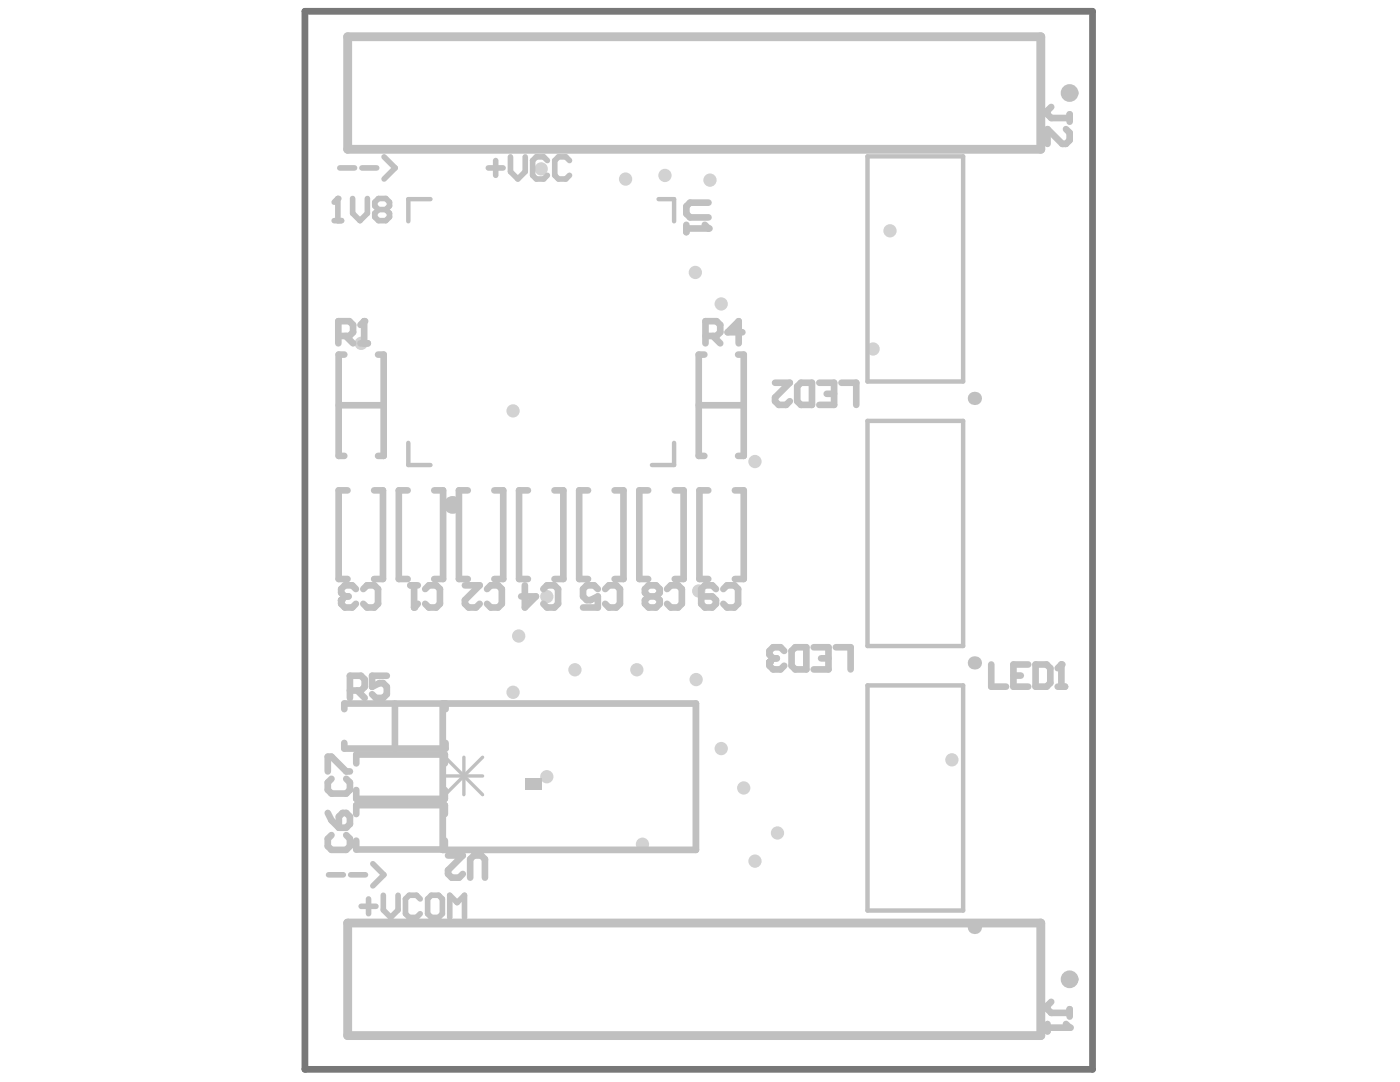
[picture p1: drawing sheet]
<svg xmlns="http://www.w3.org/2000/svg" width="279mm" height="216mm" viewBox="0 0 279 216" stroke-linecap="round" stroke-linejoin="round" font-family="sans-serif">
<path d="M60.9 2.3h157.1v211.1h-157.1z" fill="none" stroke="#787878" stroke-width="1.3"/>
<path d="M60.9 2.3h157.1v211.1h-157.1z" fill="none" stroke="#787878" stroke-width=".22"/>
<g fill="#d2d2d2">
<circle cx="143.9" cy="149.4" r="1.33"/>
<circle cx="138.8" cy="54.4" r="1.33"/>
<circle cx="109.1" cy="155" r="1.33"/>
<circle cx="109.1" cy="119" r="1.33"/>
<circle cx="190" cy="151.6" r="1.33"/>
<circle cx="102.4" cy="138.1" r="1.33"/>
<circle cx="103.5" cy="126.9" r="1.33"/>
<circle cx="141.7" cy="35.9" r="1.33"/>
<circle cx="108" cy="33.7" r="1.33"/>
<circle cx="127.1" cy="133.6" r="1.33"/>
<circle cx="138.9" cy="135.6" r="1.33"/>
<circle cx="114.7" cy="133.6" r="1.33"/>
<circle cx="132.7" cy="35" r="1.33"/>
<circle cx="102.4" cy="82" r="1.33"/>
<circle cx="72.1" cy="68.5" r="1.33"/>
<circle cx="143.9" cy="60.7" r="1.33"/>
<circle cx="177.6" cy="46.1" r="1.33"/>
<circle cx="128.2" cy="168.5" r="1.33"/>
<circle cx="150.7" cy="171.8" r="1.33"/>
<circle cx="124.8" cy="35.7" r="1.33"/>
<circle cx="155.2" cy="166.2" r="1.33"/>
<circle cx="148.4" cy="157.2" r="1.33"/>
<circle cx="174.2" cy="69.6" r="1.33"/>
<circle cx="150.7" cy="92.1" r="1.33"/>
<circle cx="139.4" cy="117.9" r="1.33"/>
</g>
<path d="M104.9 155.3h3.3v2.3h-3.3z" fill="#c0c0c0"/>
<g fill="none" stroke="#c0c0c0" stroke-width="1.3">
<path d="M137 44.9v1.4M137 45.6h4.4M141.4 40.4h-3.7l-.7 .8v1.4l.7 .8h3.7M68.7 70.8h-1.1v20.2h1.1M75.4 70.8h1.2v20.2h-1.2M140.6 70.8h-1.2v20.2h1.2M147.3 70.8h1.1v20.2h-1.1M67.6 80.9h9M69.4 97.9h-1.8v17.6h1.8M74.7 97.9h1.7v17.6h-1.7M81.4 97.9h-1.8v17.6h1.8M86.7 97.9h1.7v17.6h-1.7"/>
<path d="M93.4 97.9h-1.8v17.6h1.8M98.7 97.9h1.7v17.6h-1.7M105.4 97.9h-1.8v17.6h1.8M110.7 97.9h1.7v17.6h-1.7M117.4 97.9h-1.8v17.6h1.8M122.7 97.9h1.7v17.6h-1.7M129.4 97.9h-1.8v17.6h1.8M134.7 97.9h1.7v17.6h-1.7M139.4 80.9h9M141.4 97.9h-1.8v17.6h1.8M146.7 97.9h1.7v17.6h-1.7M92.8 116.8h2.9l-2.9 2.9v.8l.7 .7h1.5l.7-.7"/>
<path d="M97.2 117.5l.7-.7h1.5l.7 .7v3l-.7 .7h-1.5l-.7-.7M129.4 119l-.7 .7v.8l.7 .7h1.5l.8-.7v-.8l-.8-.7M129.4 119l-.7-.7v-.8l.7-.7h1.5l.8 .7v.8l-.8 .7M129.4 119h1.5M133.1 117.5l.8-.7h1.4l.8 .7v3l-.8 .7h-1.4l-.8-.7M68.7 148.2v1.2h20.2v-1.2M71.1 152.3v-1.7h17.7v1.7M71.1 157.6v1.8h17.7v-1.8M78.8 140.4v9M88.4 140.4v29.2h50.5v-29.2h-70.2v1.1M88.9 140.4v1.1M71.1 162.4v-1.7h17.7v1.7"/>
<path d="M71.1 167.7v1.8h17.7v-1.8"/>
</g>
<path d="M85.9 39.7h-4.4v4.5M131.4 39.7h3.1v4.5M173.1 31.2h19.1v44.9h-19.1zM81.5 88.4v4.4h4.4M134.5 88.4v4.4h-4.4M173.1 84h19.1v44.9h-19.1zM173.1 136.8h19.1v44.9h-19.1z" fill="none" stroke="#c0c0c0" stroke-width=".88"/>
<path d="M69.4 7.3h138.3v22.5h-138.3zM69.4 184.2h138.3v22.4h-138.3z" fill="none" stroke="#c0c0c0" stroke-width="1.8"/>
<circle cx="141.4" cy="45.6" r=".66" fill="#c0c0c0"/>
<g fill="none" stroke="#c0c0c0" stroke-width="1.3">
<path d="M140.7 44.9l.7 .7M67.5 67h2.2l.8-.7v-1.5l-.8-.7h-2.2v4.4M69 67l1.5 1.5M71.9 68.5h1.5M72.7 64.1v4.4M69.8 137.8h2.2l.8-.7v-1.5l-.8-.8h-2.2v4.5M71.3 137.8l1.5 1.5M77.2 134.8h-2.9v2.3l1.4-.8h.8l.7 .8v1.4l-.7 .8h-1.5l-.7-.8M65.4 153.9v-2.9h.8l2.9 2.9h.7M66.2 155.4l-.8 .7v1.5l.8 .8h2.9l.7-.8v-1.5l-.7-.7M65.4 162.2l.8 1.5 1.4 1.5M66.2 166.6l-.8 .8v1.4l.8 .8h2.9l.7-.8v-1.4l-.7-.8"/>
<path d="M68.4 162.2h.7l.7 .8v1.4l-.7 .8h-1.5v-2.2zM89.4 170.7h3l-3 3v.7l.8 .7h1.4l.8-.7M93.8 175.1v-3.7l.8-.7h1.4l.8 .7v3.7"/>
</g>
<g fill="none" stroke="#c0c0c0" stroke-width="1.1">
<path d="M67.8 33.5h3M72.2 33.5h3M76.7 31.3l2.2 2.2-2.2 2.2M97.5 33.5h2.9M98.9 32v3M101.9 31.3v2.9l1.4 1.5 1.5-1.5v-2.9M109.2 32l-.7-.7h-1.5l-.7 .7v3l.7 .7h1.5l.7-.7M113.7 32l-.8-.7h-1.5l-.7 .7v3l.7 .7h1.5l.8-.7M65.6 174.6h2.9M70 174.6h2.9M73.6 179.4v2.9M74.4 172.3l2.2 2.3-2.2 2.2"/>
<path d="M76.5 178.6v3l1.5 1.5 1.4-1.5v-3M83.9 179.4l-.8-.8h-1.4l-.8 .8v2.9l.8 .8h1.4l.8-.8M86.1 178.6h1.4l.8 .8v2.9l-.8 .8h-1.4l-.8-.8v-2.9zM72.1 180.8h2.9M89.8 183.1v-4.5l1.4 1.5 1.5-1.5v4.5"/>
</g>
<path d="M88.8 151.1l7.5 7.5M88.8 154.8h7.5M92.6 151.1v7.5M96.3 151.1l-7.5 7.5" fill="none" stroke="#c0c0c0" stroke-width=".67"/>
<circle cx="72.7" cy="64.1" r=".66" fill="#c0c0c0"/>
<path d="M72.7 64.1l-.8 .7M68.1 119.7v.8l.7 .7h1.5l.7-.7M72.5 117.5l.7-.7h1.5l.7 .7v3l-.7 .7h-1.5l-.7-.7M104.7 116.8v4.4l2.3-2.2h-3M108.4 117.5l.8-.7h1.4l.8 .7v3l-.8 .7h-1.4l-.8-.7M119.3 117.5l-.7-.7h-1.5l-.7 .7v1.5l.7 .7h.7l1.5-.7v2.2h-2.9M120.8 117.5l.7-.7h1.5l.7 .7v3l-.7 .7h-1.5l-.7-.7" fill="none" stroke="#c0c0c0" stroke-width="1.3"/>
<circle cx="68.1" cy="119.7" r=".66" fill="#c0c0c0"/>
<path d="M68.8 119l-.7 .7M68.8 119h.8M71 117.5l-.7-.7h-1.5l-.7 .7v.8l.7 .7M81.9 116.8h1.5M82.6 116.8v4.4M84.9 117.5l.7-.7h1.5l.7 .7v3l-.7 .7h-1.5l-.7-.7" fill="none" stroke="#c0c0c0" stroke-width="1.3"/>
<circle cx="82.6" cy="121.2" r=".66" fill="#c0c0c0"/>
<path d="M83.4 120.5l-.8 .7" fill="none" stroke="#c0c0c0" stroke-width="1.3"/>
<path d="M67.4 39.6v4.4M66.7 44h1.5" fill="none" stroke="#c0c0c0" stroke-width="1.1"/>
<circle cx="67.4" cy="39.6" r=".56" fill="#c0c0c0"/>
<path d="M67.4 39.6l-.7 .7M70.4 39.6v3l1.4 1.4 1.5-1.4v-3M75.5 41.8l-.7-.7v-.8l.7-.7h1.5l.7 .7v.8l-.7 .7M75.5 41.8l-.7 .8v.7l.7 .7h1.5l.7-.7v-.7l-.7-.8M75.5 41.8h1.5" fill="none" stroke="#c0c0c0" stroke-width="1.1"/>
<path d="M153.6 132.1v.7l.7 .8h1.5l.7-.8M158.7 129.2h2.2v4.4h-2.2l-.7-.8v-2.9zM162.4 129.2h2.9v4.4h-2.9M163.9 131.4h1.4M166.8 129.2h3v4.4" fill="none" stroke="#c0c0c0" stroke-width="1.3"/>
<circle cx="153.6" cy="132.1" r=".66" fill="#c0c0c0"/>
<g fill="none" stroke="#c0c0c0" stroke-width="1.3">
<path d="M140.8 67h2.2l.7-.7v-1.5l-.7-.7h-2.2v4.4M142.3 67l1.4 1.5M148.2 66.3h-3l2.2-2.2v4.4M154.7 76.4h2.9l-2.9 2.9v.8l.7 .7h1.5l.7-.7M159.8 76.4h2.2v4.4h-2.2l-.7-.7v-3zM163.5 76.4h3v4.4h-3M165 78.6h1.5M167.9 76.4h3v4.4M142.9 117.5l-.8-.7h-1.4l-.8 .7v3l.8 .7h1.4l.8-.7v-.8l-.8-.7h-2.2M144.4 117.5l.7-.7h1.5l.7 .7v3l-.7 .7h-1.5l-.7-.7M154.3 131.4l-.7 .7M154.3 131.4h.7"/>
<path d="M156.5 129.9l-.7-.7h-1.5l-.7 .7v.7l.7 .8M209.8 199.9l-.7 .7v.8l.7 .7h3.7M209.1 204.3v1.5M209.1 205.1h4.4M213.5 201.4v1.4"/>
</g>
<circle cx="213.5" cy="205.1" r=".66" fill="#c0c0c0"/>
<path d="M209.8 21.3l-.7 .8v.7l.7 .8h3.7M212.7 25.8l.8 .7v1.5l-.8 .7h-.7l-2.9-2.9v2.9M213.5 22.8v1.5M197.8 132.6v4.4h3M202.2 134.8h1.5M205.2 132.6h-3v4.4h3M206.7 132.6h2.2l.7 .7v3l-.7 .7h-2.2zM211.1 137h1.5M211.8 132.6v4.4M212.7 204.3l.8 .8" fill="none" stroke="#c0c0c0" stroke-width="1.3"/>
<circle cx="211.8" cy="132.6" r=".66" fill="#c0c0c0"/>
<path d="M211.8 132.6l-.7 .7" fill="none" stroke="#c0c0c0" stroke-width="1.3"/>
<g fill="none" stroke="#c0c0c0" stroke-width="1.8">
<circle cx="213.5" cy="18.6" r=".88"/>
<circle cx="90.3" cy="100.7" r=".88"/>
<circle cx="213.5" cy="195.4" r=".88"/>
</g>
<g fill="#c0c0c0">
<circle cx="194.5" cy="185.1" r="1.32"/>
<circle cx="194.5" cy="132.3" r="1.32"/>
<circle cx="194.5" cy="79.5" r="1.32"/>
</g>
</svg>
